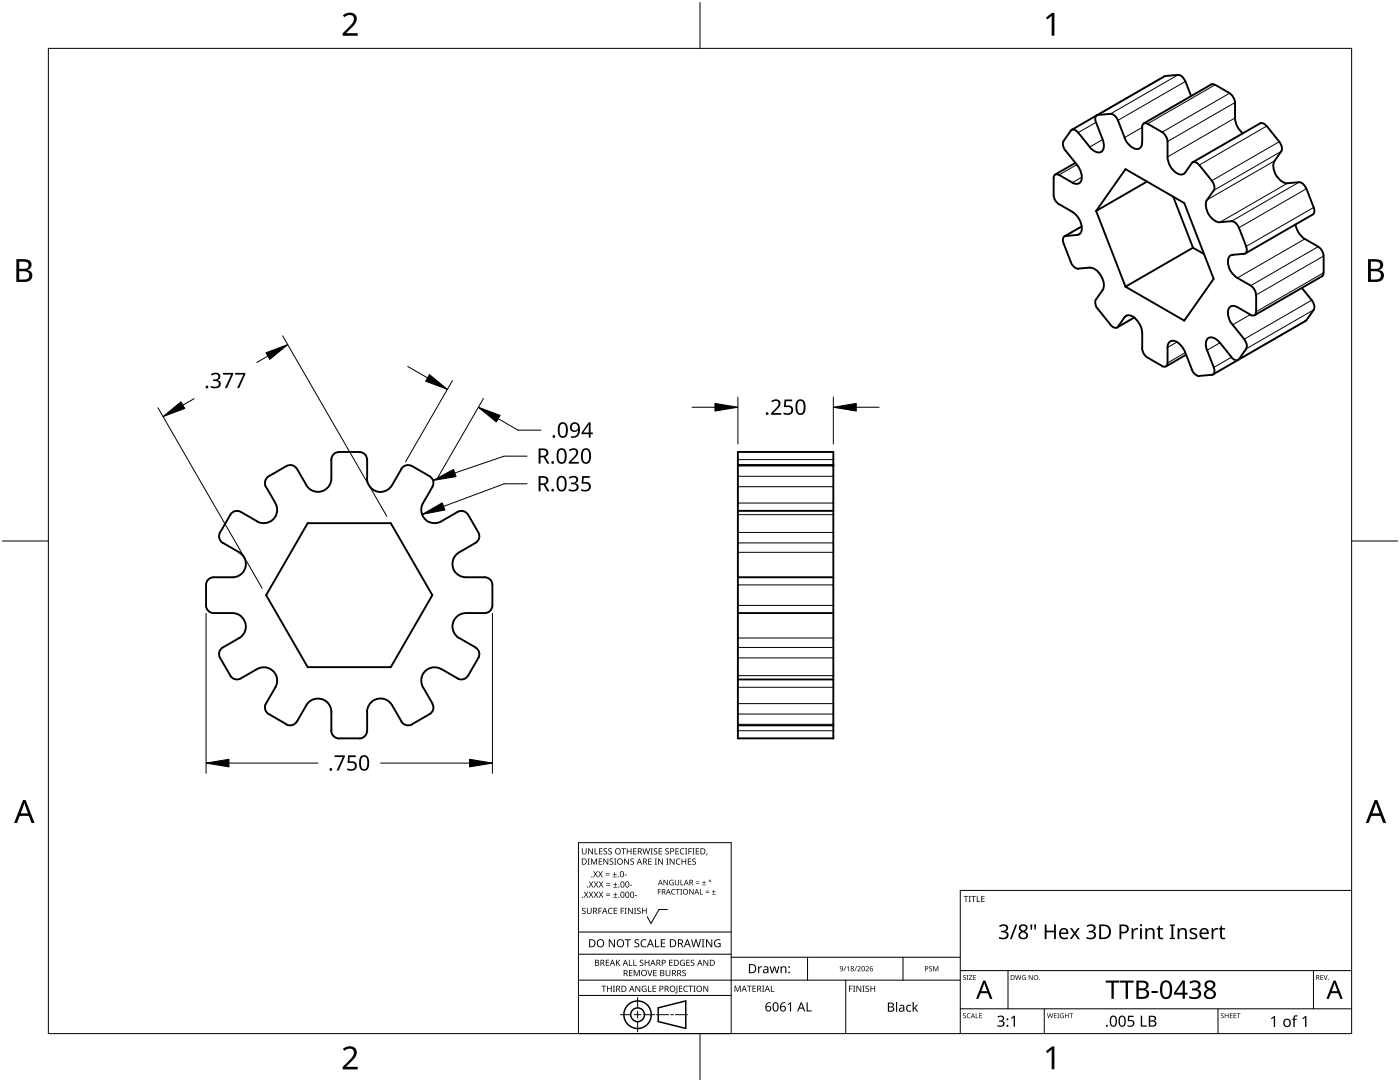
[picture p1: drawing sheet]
<svg xmlns="http://www.w3.org/2000/svg" width="279mm" height="216mm" viewBox="0 0 279 216" stroke-linecap="round" stroke-linejoin="round" font-family="sans-serif">
<g fill="none" stroke="#000" stroke-width=".38">
<path d="M232.6 15.2l-18.7 10.7M235.1 14.9a1.78 1.78 0 0 1 1.5 1.4M235.1 14.9l-2.5 .3M236.6 16.2l1.1 3M242.5 16.9l-.8-.1-13.4 7.8M242.5 16.9l2.9 1.7M245.4 18.6a2.49 2.49 0 0 1 1.1 1.9M210.3 35.6a.64 .64 0 0 1 .3-.8 .64 .64 0 0 1 .7 .1l2.7 1.5M210.3 38.9a2.3 2.3 0 0 0 1 1.9l2.7 1.5M210.3 35.5v3.4M213.7 26.1l.1-.1a.93 .93 0 0 1 1.4 .5M213.7 26.1l-1.4 2.1-.1 .8 .4 1.1 2.4 2.8a3.5 3.5 0 0 1 .7 3.4 1.17 1.17 0 0 1-1.7 .1"/>
<path d="M214.6 32.5l-4 2.3M215.2 26.5l2.3 2.8a2.04 2.04 0 0 0 2.3 1 1.96 1.96 0 0 0 .2-2.4M218.7 24.4l1.4 3.4M221.6 22.7a1.73 1.73 0 0 1 1.5 1.3M221.6 22.7l-2.5 .2a.58 .58 0 0 0-.5 .7l.1 .8M223.1 24l1.3 3.5M224.4 27.5a3.5 3.5 0 0 0 2.6 2.2 1.11 1.11 0 0 0 .9-1.3M228 25.3v3.1M228.9 36.2l-10.1 5.9M229 24.7a.67 .67 0 0 0-.8-.1 .67 .67 0 0 0-.3 .8M229 24.7l2.9 1.7M231.9 26.4a2.53 2.53 0 0 1 1.1 1.8v3.1a3.7 3.7 0 0 0 2.8 3.5l.7-.3"/>
<path d="M234.1 39.2l4 10.2M239.3 32.9a.89 .89 0 0 0-1.5-.3l-1.3 1.8M239.3 32.9l2.7 3.3 .3 .9-.1 .9M242.2 38l-1.3 1.9a3.5 3.5 0 0 0 2.6 4.5l2.3-.3M246.5 20.5v3a4.4 4.4 0 0 0 1.5 3.1M251.5 24.6a1.04 1.04 0 0 1 1.3 .6M251.5 24.6l-13.5 7.8M252.8 25.2l2.5 3.1M254.3 32.1a3.5 3.5 0 0 0 2.6 4.5M255.3 28.3l.4 .7a1.38 1.38 0 0 1 0 1.2M255.7 30.2l-1.3 1.9M256.9 36.6l2.3-.2a1.73 1.73 0 0 1 1.5 1.3"/>
<path d="M260.7 37.7l1.5 3.7a1.12 1.12 0 0 1-.2 1.4l-13.5 7.8M212.3 48.6l1.4 3.7M213.7 52.3l.2 .4a1.81 1.81 0 0 0 1.3 .9M214 42.3a3.9 3.9 0 0 1 1.8 3.8 .93 .93 0 0 1-.8 .8l-2.5 .2a.78 .78 0 0 0-.4 1l.2 .5M215.9 45.2l-3.5 2M217.5 53.4a3.4 3.4 0 0 1 2.8 3.2l-.1 .9-.2 .4M217.5 53.4l-2.3 .2M218.7 59.8a1.89 1.89 0 0 0 .4 1.9l2.5 3.1a1.09 1.09 0 0 0 1.4 .5l1.4-2a1.32 1.32 0 0 1 2.1 .2l1.1 1.5 .3 1.4M218.8 42.1l5.8 15.1M218.8 42.1l5.8-8.3 11.7 6.7 5.9 15.1-5.9 8.4-11.7-6.8M220.1 57.9l-1.4 1.9M238.1 49.4l-13.5 7.8"/>
<path d="M238.1 49.4l2.2 1.3M245.7 44.2a1.67 1.67 0 0 1 1.5 1.3M246 50.9h-.1a1.01 1.01 0 0 0-.8 1.3 4.1 4.1 0 0 0 1.8 3.3M246.9 55.5l2.7 1.5M247.3 45.4l1.4 3.8M248.3 50.6l-2.3 .2M248.7 49.2a.9 .9 0 0 1-.4 1.5M249.6 57a2.3 2.3 0 0 1 1.1 1.9M250.7 58.9v3.3M258.5 44.8a4.6 4.6 0 0 0 1.9 2.9M259.8 57.5l2 2.4M260.4 47.7l2.7 1.5"/>
<path d="M261.7 59.9l.6 1.1-.1 .8M263.1 49.2a2.3 2.3 0 0 1 1 1.9M263.8 55.1l-13.4 7.8M264.1 54.4v.3l-.3 .5M264.2 51.1v3.3M226.4 63.4l-3.5 2M227.9 69.5a2.49 2.49 0 0 0 1.1 1.9M228 66.4v3.1M229 71.4l2.9 1.6M233 72.4a.69 .69 0 0 1-.3 .7 .69 .69 0 0 1-.8 0M236.5 70.3a3.4 3.4 0 0 0-2.5-2.3 1.14 1.14 0 0 0-1 1.3v3.1M236.5 70.3l1.4 3.4"/>
<path d="M236.7 70.8l-4 2.3M237.8 73.7l.2 .4a1.92 1.92 0 0 0 1.3 1M245.7 71.3a1.12 1.12 0 0 0 1.5 .5v-.1M245.8 71.3l-2.3-2.9a1.96 1.96 0 0 0-2.3-1 2.07 2.07 0 0 0-.3 2.5l1.3 3.4a1.07 1.07 0 0 1-.2 1.5l-2.7 .2M246.9 61.3a1.15 1.15 0 0 0-1.3-.1 1.15 1.15 0 0 0-.5 1.2 3.5 3.5 0 0 0 .9 2.4l2.3 2.9M246.9 61.3l2.7 1.5M248.3 67.7l.4 .7a1.29 1.29 0 0 1 0 1.2M248.7 69.6l-1.4 2.1M250.7 62.2a.66 .66 0 0 1-.4 .7 .66 .66 0 0 1-.7 0M260.7 63.9l-18.6 10.8M262.2 61.8l-1.5 2.1M53.1 97.1l1.9 3.3"/>
<path d="M57.1 93a1.48 1.48 0 0 1 2.1 .6M57.2 93l-3.6 2a1.59 1.59 0 0 0-.6 2.2M59.3 93.5l1.8 3.3M66.1 91.7v3.8a2.68 2.68 0 0 1-2 2.6 2.68 2.68 0 0 1-3-1.3M71.7 90.2a1.45 1.45 0 0 1 1.5 1.5M71.7 90.2h-4.1a1.48 1.48 0 0 0-1.5 1.5M73.3 91.7v3.8M80.1 93.6a1.55 1.55 0 0 1 2.1-.6l3.6 2M80.1 93.5l-1.9 3.3a2.67 2.67 0 0 1-3 1.3 2.67 2.67 0 0 1-2-2.6M85.7 95a1.49 1.49 0 0 1 .6 2.2M86.3 97.1l-1.9 3.3M166.3 92.8h-19"/>
<path d="M42.6 115.2a1.54 1.54 0 0 0-1.5 1.5v4.1M43.9 106.3a1.57 1.57 0 0 0 .5 2M44.5 108.3l3.2 1.9M47.7 110.2a2.64 2.64 0 0 1 1.3 3 2.64 2.64 0 0 1-2.6 2h-3.8M51.3 104l-3.3-1.8a1.5 1.5 0 0 0-2 .5l-2.1 3.5M54.9 100.4a2.66 2.66 0 0 1-.4 3.2 2.66 2.66 0 0 1-3.2 .5M61.4 104.4h16.6l8.3 14.4-8.3 14.3h-16.6l-8.3-14.3zM84.4 100.4a2.67 2.67 0 0 0 .4 3.2 2.67 2.67 0 0 0 3.3 .5M91.3 102.2a1.49 1.49 0 0 1 2.1 .5l2.1 3.5M91.3 102.1l-3.2 1.9M91.6 110.2a2.66 2.66 0 0 0-1.2 3 2.66 2.66 0 0 0 2.6 2M93 115.2h3.7a1.5 1.5 0 0 1 1.6 1.5"/>
<path d="M94.9 108.3l-3.3 1.9M95.5 106.3a1.49 1.49 0 0 1-.6 2M98.3 116.7v4.1M147.3 115.2h19M166.3 101.9h-19M41.1 120.8a1.57 1.57 0 0 0 1.5 1.5M42.6 122.3h3.8a2.68 2.68 0 0 1 2.5 2 2.68 2.68 0 0 1-1.2 3M44.4 129.2a1.52 1.52 0 0 0-.5 2.1l2.1 3.5a1.53 1.53 0 0 0 2 .6l3.3-1.9M47.7 127.3l-3.2 1.9M51.3 133.5a2.66 2.66 0 0 1 3.2 .4 2.66 2.66 0 0 1 .4 3.3M55 137.1l-1.9 3.3M91.3 135.4l-3.2-1.9a2.66 2.66 0 0 0-3.3 .4 2.66 2.66 0 0 0-.4 3.3l1.9 3.2"/>
<path d="M91.6 127.3l3.3 1.9M93 122.3a2.69 2.69 0 0 0-2.6 2 2.69 2.69 0 0 0 1.2 3M94.9 129.2a1.48 1.48 0 0 1 .6 2.1l-2.1 3.5a1.55 1.55 0 0 1-2.1 .6M98.3 120.8a1.51 1.51 0 0 1-1.6 1.5h-3.7M147.3 122.3h19M147.3 135.6h19M53 140.4a1.56 1.56 0 0 0 .6 2.1l3.6 2M59.2 144a1.53 1.53 0 0 1-2.1 .6M61.1 140.7a2.69 2.69 0 0 1 3-1.2 2.69 2.69 0 0 1 2 2.6M61.1 140.7l-1.8 3.3M66.1 145.8a1.56 1.56 0 0 0 1.5 1.6M66.1 142v3.8"/>
<path d="M67.7 147.3h4M73.2 142.1a2.68 2.68 0 0 1 2-2.6 2.68 2.68 0 0 1 3 1.2l1.9 3.3M73.2 145.8a1.51 1.51 0 0 1-1.5 1.6M73.3 142v3.8M80.1 144a1.63 1.63 0 0 0 2.1 .6M85.8 142.5l-3.6 2M86.3 140.4a1.45 1.45 0 0 1-.6 2.1M147.3 144.7v2.6h19v-2.6M147.3 144.7v-54.5h19v54.5M166.3 144.7h-19"/>
</g>
<g fill="none" stroke="#000" stroke-width=".2">
<path d="M232.6 15.2l-13.5 7.7M235.1 14.9l-13.5 7.8M236.6 16.2l-13.5 7.8M242.5 16.9l-13.5 7.8M245.4 18.6l-13.5 7.8M214.9 32.9l-3.5 2M215.9 35.4l-1.9 1M218.7 24.4l-3.5 2.1M220.1 27.8l-2.6 1.5M228 25.4l-3.6 2.1M246.5 23.5l-13.5 7.8M246.5 20.5l-13.5 7.7"/>
<path d="M252.8 25.2l-13.5 7.7M254.4 32.1l-13.5 7.8M255.3 28.3l-13.5 7.8M255.7 30.2l-13.5 7.8M256.9 36.6l-13.4 7.7M259.3 36.4l-13.5 7.7M260.7 37.7l-13.4 7.7M215.7 46.5l-.7 .4M215.9 45.2l-3.2 1.9M260.4 47.7l-13.5 7.8M261.8 59.9l-13.5 7.8M262.2 41.4l-13.5 7.8"/>
<path d="M263.1 49.2l-13.5 7.8M264.2 54.4l-13.5 7.8M264.2 51.1l-13.5 7.8M225.1 62.9l-.7 .4M226.3 63.3l-3.2 1.9M234.9 68.2l-1.9 1.1M236.6 70.4l-3.6 2M243.5 68.4l-2.6 1.5M245.8 71.3l-3.6 2M249.5 62.8l-3.5 2M260.7 63.9l-13.4 7.8M262.2 61.8l-13.5 7.8"/>
<path d="M147.3 93h19M166.3 91.7h-19M166.3 95h-19M166.3 97.1h-19M147.3 106.2h19M147.3 102.7h19M147.3 116.7h19M147.3 110.2h19M147.3 100.4h19M166.3 108.3h-19M147.3 131.3h19M147.3 137.1h19"/>
<path d="M147.3 120.8h19M147.3 134.8h19M147.3 127.3h19M166.3 129.2h-19M147.3 140.4h19M147.3 144.5h19M166.3 145.8h-19M166.3 142.5h-19"/>
</g>
<path d="M9.7 9.7h260v196.5h-260z" fill="none" stroke="#000" stroke-width=".2"/>
<path d="M139.7 .5v9.2M.5 108h9.2M269.7 108h9.2M139.7 206.2v9.2" fill="none" stroke="#000" stroke-width=".2"/>
<g fill="#000">
<path d="M68.4 3.1a1.64 1.64 0 0 1 2.8 .4 2.52 2.52 0 0 1-1.2 2.2l-.9 .9h2.3v.5h-3v-.4l1.2-1.2a1.95 1.95 0 0 0 .9-2.2 1.23 1.23 0 0 0-1.8 .1zM208.7 3.5l1.3-.9h.4v4.5h-.5v-4l-.9 .8zM68.4 209.3a1.64 1.64 0 0 1 2.8 .4 2.52 2.52 0 0 1-1.2 2.2l-.9 1h2.3v.5h-3v-.5l1.2-1.2a1.95 1.95 0 0 0 .9-2.1 1.23 1.23 0 0 0-1.8 .1zM208.7 209.8l1.3-1h.4v4.6h-.5v-4l-.9 .7z"/>
<path d="M3.3 51.7h1.3a1.28 1.28 0 0 1 1.7 1.3 1.04 1.04 0 0 1-.9 .9 1.23 1.23 0 0 1 1 1.5 1.23 1.23 0 0 1-1.5 .9h-1.6zM3.8 54.1v1.7h1a.86 .86 0 0 0 1-.9 .86 .86 0 0 0-1.1-.8zM3.8 52.2v1.4h.9a.78 .78 0 0 0 1-.7 .78 .78 0 0 0-1.1-.7z"/>
<path d="M273 51.7h1.3a1.28 1.28 0 0 1 1.7 1.3 1.04 1.04 0 0 1-.8 .9 1.23 1.23 0 0 1 1 1.5 1.23 1.23 0 0 1-1.6 .9h-1.6zM273.6 54.1v1.7h.9a.86 .86 0 0 0 1.1-.9 .86 .86 0 0 0-1.1-.8zM273.6 52.2v1.4h.8a.78 .78 0 0 0 1-.7 .78 .78 0 0 0-1.1-.7z"/>
<path d="M4.6 159.6h.5l1.8 4.6h-.6l-.6-1.4h-1.8l-.5 1.4h-.6zM4.8 160.2l-.7 2.1h1.5z"/>
<path d="M274.3 159.6h.6l1.7 4.6h-.6l-.5-1.4h-1.8l-.6 1.4h-.5zM274.6 160.2l-.7 2.1h1.4z"/>
</g>
<g fill="none" stroke="#000" stroke-width=".2">
<path d="M115.4 168.1h30.5v38.1h-30.5zM269.7 177.7h-78.1v28.5M115.4 198.6h30.5M115.4 195.6h76.2M115.4 190.4h30.5M115.4 186h30.5M127.3 199v2.1M133.2 181.5h-1.7l-1.6 2.8-.7-1.4M145.9 191h45.7M161.2 191v4.6M168.8 195.6v10.6M180.2 191v4.6"/>
<path d="M191.6 193.7h78.1M201.2 193.7v7.6M262.1 193.7v7.6M123.8 202.5h2.1M126.6 202.5h1.3M127.3 201.8v1.4M127.3 203.8v2.1M128.6 202.5h2.1M131 202.5h2.4M133.8 202.5h.6M134.8 202.5h2.4M191.6 201.3h78.1"/>
<path d="M208.4 201.3v4.9M243.1 201.3v4.9"/>
</g>
<g fill="#000">
<path d="M116.1 169.3h.2v.8a.32 .32 0 0 0 .3 .3 .32 .32 0 0 0 .3-.3v-.8h.2v.8a.47 .47 0 0 1-.5 .4 .47 .47 0 0 1-.5-.5zM116.5 177.9h.2l.3 .5 .3-.5h.1l-.4 .6 .4 .6h-.1l-.3-.5-.4 .5h-.1l.4-.6zM117.3 171.3h.4l-.1 .1v1l.1 .1h-.4l.1-.1v-1zM117.4 169.3h.2l.6 1v-1h.1v1.2h-.1l-.7-1v1h-.1zM117.5 177.9h.2l.3 .5 .3-.5h.1l-.4 .6 .4 .6h-.1l-.4-.5-.3 .5h-.1l.4-.6zM117.5 175.9h.2l.3 .5 .3-.5h.1l-.4 .6 .5 .6h-.2l-.3-.5-.4 .5h-.1l.4-.6zM117.9 171.3h.3l.3 1 .4-1h.3v1.2h-.2v-1l-.4 1h-.1l-.4-1v1h-.2zM118.7 169.3h.1v1h.6v.2h-.7zM118.4 173.8h.1l.3 .5 .3-.5h.2l-.4 .6 .4 .7h-.1l-.4-.6-.3 .6h-.1l.4-.7zM118.5 177.9h.2l.2 .5 .3-.5h.2l-.4 .6 .4 .6h-.1l-.4-.5-.3 .5h-.1l.4-.6zM118.5 175.9h.2l.3 .5 .3-.5h.1l-.4 .6 .4 .6h-.1l-.3-.5-.4 .5h-.1l.4-.6zM119.5 171.3h.7v.1h-.6v.4h.5v.2h-.5v.4h.6v.1h-.7z"/>
<path d="M119.6 169.3h.6v.1h-.5v.4h.5v.1h-.5v.4h.5v.2h-.6zM119.4 173.8h.1l.3 .5 .3-.5h.2l-.4 .6 .4 .7h-.1l-.4-.6-.3 .6h-.2l.5-.7zM119.5 177.9h.1l.3 .5 .3-.5h.2l-.4 .6 .4 .6h-.1l-.4-.5-.3 .5h-.1l.4-.6zM119.5 175.9h.2l.3 .5 .3-.5h.1l-.4 .6 .4 .6h-.1l-.4-.5-.3 .5h-.1l.4-.6zM120.9 174.6h.8v.1h-.8zM120.9 174.2h.8v.1h-.8zM121 178.7h.8v.1h-.8zM121 178.3h.8v.1h-.8zM121 176.6h.8v.1h-.8zM121 176.3h.8v.1h-.8zM120.5 169.4l.4-.1h.3l-.1 .1a.25 .25 0 0 0-.4-.1 .25 .25 0 0 0 0 .4l.4 .3 .1 .2-.3 .3-.5-.1v-.1h.2a.27 .27 0 0 0 .4-.1 .27 .27 0 0 0-.3-.3l-.2-.2zM120.4 171.3h.2l.7 1-.1-1h.2v1.2h-.2l-.6-1v1h-.2z"/>
<path d="M121.4 169.4l.5-.1h.2v.1a.25 .25 0 0 0-.4-.1 .25 .25 0 0 0 0 .4l.4 .3v.2l-.2 .3-.5-.1v-.1h.1a.27 .27 0 0 0 .5-.1 .27 .27 0 0 0-.4-.3l-.2-.2zM122.3 174.9h.8v.2h-.8zM122.4 179h.8v.1h-.8zM122.4 177h.8v.1h-.8zM121.7 171.4l.4-.1 .3 .1-.1 .1a.25 .25 0 0 0-.4-.1 .25 .25 0 0 0 0 .4 .42 .42 0 0 1 .5 .5 .42 .42 0 0 1-.7 .2l-.1-.2 .2 .1a.27 .27 0 0 0 .5-.2 .27 .27 0 0 0-.4-.3l-.2-.2zM122.6 174h.1v.4h.4v.1h-.4v.4h-.1v-.4h-.3v-.1h.3zM122.7 178.1h.1v.4h.4v.1h-.4v.3h-.1v-.3h-.3v-.1h.3zM122.7 176.1h.2v.3h.3v.2h-.3v.3h-.2v-.3h-.3v-.2h.3zM122.6 171.3h.4l-.1 .1v1l.1 .1h-.4l.1-.1v-1zM124 169.3h.9v.1h-.4v1.1h-.1v-1.1h-.4zM124.7 174.5h.4v.2h-.4zM124.6 171.3h.1l.7 1v-1h.1v1.2h-.2l-.6-1v1h-.1z"/>
<path d="M125.7 176.6h.5v.1h-.5zM125.1 169.3h.1v.5h.7v-.5h.1v1.2h-.1v-.6h-.7v.6h-.1zM125.8 171.4l.5-.1 .2 .1v.1a.25 .25 0 0 0-.4-.1 .25 .25 0 0 0 0 .4 .42 .42 0 0 1 .4 .5 .42 .42 0 0 1-.7 .2v-.2l.1 .1a.27 .27 0 0 0 .5-.2 .27 .27 0 0 0-.4-.3l-.2-.2zM126.7 178.6h.4v.2h-.4zM126.4 169.3h.6v.1h-.5v.4h.5v.1h-.5v.4h.5v.2h-.6zM128.2 169.3h.2l.2 1 .3-1h.2l.2 1 .3-1h.1l-.3 1.2h-.1l-.3-1.1-.3 1.1h-.2zM129.4 171.3h.7v.1h-.6v.4h.5v.2h-.5v.4h.6v.1h-.7zM129.8 169.3h.5l-.2 .1v1l.2 .1h-.5l.2-.1v-1zM130.7 171.3h.4l-.1 .1v1l.1 .1h-.4l.1-.1v-1zM130.5 169.4l.4-.1h.3l-.1 .1a.25 .25 0 0 0-.4-.1 .25 .25 0 0 0 0 .4l.4 .3 .1 .2-.2 .3-.6-.1v-.1h.2a.27 .27 0 0 0 .4-.1 .27 .27 0 0 0-.3-.3l-.2-.2zM131.3 177.4h.6v.1h-.5v.4h.5v.1h-.5v.5h-.1zM131.4 169.3h.7v.1h-.5v.4h.5v.1h-.5v.4h.5v.2h-.7z"/>
<path d="M131.3 171.3h.2l.7 1v-1h.1v1.2h-.2l-.6-1v1h-.2zM132.4 175.6h.2l.6 .9v-.9h.1v1h-.2l-.6-.9v.9h-.1zM133 171.3h.4l-.1 .1v1l.1 .1h-.4l.1-.1v-1zM132.8 169.4l.4-.1h.3l-.1 .1a.25 .25 0 0 0-.3-.1 .25 .25 0 0 0 0 .4l.4 .3v.2l-.2 .3-.5-.1v-.1h.1a.27 .27 0 0 0 .5-.1 .27 .27 0 0 0-.4-.3l-.2-.2zM133.7 175.7l.5-.2 .2 .1v.1a.45 .45 0 0 0-.7 .4 .45 .45 0 0 0 .6 .4v-.3h-.2v-.1h.3v.5a.6 .6 0 0 1-.8-.1 .6 .6 0 0 1 .1-.8zM134.1 177.5l.4-.1h.3l-.1 .2a.44 .44 0 0 0-.6 .4 .44 .44 0 0 0 .6 .3 .52 .52 0 0 1-.7 0 .52 .52 0 0 1 .1-.8zM133.6 171.3h.2l.7 1v-1h.1v1.2h-.2l-.6-1v1h-.2zM134.9 177.4h.8v.1h-.4v1h-.1v-1h-.3zM135 171.5l.5-.2 .3 .1-.1 .1a.49 .49 0 0 0-.7 .4 .49 .49 0 0 0 .7 .5 .52 .52 0 0 1-.6 0 .52 .52 0 0 1-.2-.6zM134.8 169.3h.7v.1h-.6v.4h.5v.1h-.5v.4h.6v.2h-.7zM134.7 175.6h.1v.7a.28 .28 0 0 0 .3 .2 .28 .28 0 0 0 .3-.2v-.7h.1v.7a.42 .42 0 0 1-.4 .4 .42 .42 0 0 1-.4-.4zM135.8 175.6h.2v.9h.4v.1h-.6z"/>
<path d="M135.8 177.4h.3l-.1 .1v.9l.1 .1h-.3l.1-.1v-.9zM135.8 169.4l.4-.1h.4l-.1 .1h-.2a.49 .49 0 0 0-.4 .6 .49 .49 0 0 0 .7 .3 .52 .52 0 0 1-.7 .1 .52 .52 0 0 1-.2-.6zM136 171.3h.2v.5h.6v-.5h.1v1.2h-.1v-.5h-.6v.5h-.2zM136.7 169.3h.5l-.2 .1v1l.2 .1h-.5l.2-.1v-1zM137.4 169.3h.7v.1h-.6v.4h.5v.2h-.5v.5h-.1zM137.3 171.3h.7v.1h-.6v.4h.5v.2h-.5v.4h.6v.1h-.7zM137.6 177.4h.1l.6 .9v-.9h.1v1.1h-.1l-.6-.9v.9h-.1zM138.2 169.3h.4l-.1 .1v1l.1 .1h-.4l.1-.1v-1zM138.9 176.2h.7v.1h-.7zM138.9 175.9h.7v.1h-.7zM138.2 171.4l.4-.1 .3 .1-.1 .1a.25 .25 0 0 0-.4-.1 .25 .25 0 0 0 0 .4 .42 .42 0 0 1 .5 .5 .42 .42 0 0 1-.7 .2l-.1-.2 .2 .1a.27 .27 0 0 0 .5-.2 .27 .27 0 0 0-.4-.3l-.2-.2zM138.9 169.3h.6v.1h-.5v.4h.5v.1h-.5v.4h.5v.2h-.6z"/>
<path d="M139.7 177.4h.1v1h.5v.1h-.6zM140.1 176.5h.8v.1h-.8zM140.5 175.7h.1v.3h.3v.2h-.3v.3h-.1v-.3h-.4v-.2h.4zM140.8 178h.7v.2h-.7zM140.8 177.7h.7v.1h-.7zM141 170.3h.2l-.3 .4zM142.1 178.4h.7v.1h-.7zM142.4 177.6h.1v.3h.3v.1h-.3v.3h-.1v-.3h-.3v-.1h.3zM192.3 178.8h.9v.1h-.3v1.1h-.2v-1.1h-.4zM193.3 178.8h.5l-.2 .1v1l.2 .1h-.5l.2-.1v-1zM193.8 178.8h1v.1h-.4v1.1h-.2v-1.1h-.4zM194.9 178.8h.2v1.1h.5v.1h-.7z"/>
<path d="M195.8 178.8h.7v.1h-.5v.4h.5v.1h-.5v.5h.5v.1h-.7zM116.2 181.3l.4-.2 .3 .1-.1 .1a.25 .25 0 0 0-.4-.1 .25 .25 0 0 0 0 .4l.4 .2 .1 .3-.3 .3-.5-.1v-.1h.2a.27 .27 0 0 0 .4-.1 .27 .27 0 0 0-.3-.3l-.2-.2zM117.1 181.1h.2v.8a.32 .32 0 0 0 .3 .3 .32 .32 0 0 0 .3-.3v-.8h.2v.8a.47 .47 0 0 1-.5 .5 .47 .47 0 0 1-.5-.5zM119.4 181.1h.7v.2h-.5v.4h.5v.1h-.5v.6h-.2zM120 196.7h1v.1h-.4v1.1h-.2v-1.1h-.4zM120.9 191.5h.7v.1h-.5v.4h.4v.2h-.4v.4h.5v.1h-.7zM121.5 181.3l.4-.2 .4 .1-.1 .1a.49 .49 0 0 0-.7 .5 .49 .49 0 0 0 .7 .4 .52 .52 0 0 1-.6 .1 .52 .52 0 0 1-.3-.6zM121.1 196.7h.2v.5h.6v-.5h.2v1.2h-.2v-.6h-.6v.6h-.2zM121.5 187.4h.2l.9 1.3v-1.3h.1v1.6h-.2l-.8-1.3v1.3h-.2zM122.3 196.7h.4l-.1 .1v1l.1 .1h-.4l.2-.1v-1zM122.5 181.1h.7v.2h-.6v.4h.5v.1h-.5v.4h.6v.2h-.7zM122.9 191.5h.2v.6l.5-.6h.2l-.5 .5 .5 .7h-.2l-.4-.6-.1 .6h-.2z"/>
<path d="M123.9 181.1h.6v.2h-.5v.4h.5v.1h-.5v.6h-.1zM124.7 181.1h.4l-.2 .2v.9l.2 .2h-.4l.1-.2v-.9zM124.7 187.4h1.2v.2h-.5v1.4h-.2v-1.4h-.5zM125.5 191.5h.2v1.1h.5v.1h-.7zM125.5 193.6h.7v.1h-.5v.4h.5v.1h-.5v.4h.5v.2h-.7zM125.3 181.1h.2l.7 1.1-.1-1.1h.2v1.3h-.2l-.6-1v1h-.2zM126.4 191.5h.2v1.1h.5v.1h-.7zM126.5 181.1h.5l-.2 .2v.9l.2 .2h-.5l.2-.2v-.9zM126.5 193.6h.2l.4 1 .4-1h.2v1.2h-.2v-1.1l-.4 1.1h-.1l-.4-1.1v1.1h-.1zM126.7 187.6l.3-.2 .6 .1-.2 .1a.33 .33 0 0 0-.6 .2 .33 .33 0 0 0 .4 .4 .47 .47 0 0 1 .4 .6 .47 .47 0 0 1-.7 .2h-.3v-.2h.2a.35 .35 0 0 0 .6-.2 .35 .35 0 0 0-.5-.4l-.3-.2zM126.8 196.7h.2l.6 1v-1h.2v1.2h-.2l-.7-1 .1 1h-.2zM127.2 181.3l.4-.2 .3 .1-.1 .1a.25 .25 0 0 0-.4-.1 .25 .25 0 0 0 0 .4l.4 .2 .1 .3-.3 .3-.5-.1v-.1h.2a.27 .27 0 0 0 .4-.1 .27 .27 0 0 0-.3-.3l-.2-.2z"/>
<path d="M127.7 191.6l.5-.1 .2 .1v.1a.25 .25 0 0 0-.4-.1 .25 .25 0 0 0 0 .4l.4 .2v.3l-.2 .2h-.5v-.2l.1 .1a.27 .27 0 0 0 .5-.2 .27 .27 0 0 0-.4-.3l-.2-.2zM128 187.6l.6-.2 .4 .1v.2a.64 .64 0 0 0-1 .5 .64 .64 0 0 0 1 .6v.2a.83 .83 0 0 1-1.1-.3 .83 .83 0 0 1 .1-1.1zM128.2 196.8l.6-.1 .2 .1v.1a.5 .5 0 0 0-.8 .4 .5 .5 0 0 0 .7 .5v-.4h-.3v-.1h.4v.6a.66 .66 0 0 1-.8-.2 .66 .66 0 0 1 0-.9zM128.1 181.1h.2v.6h.6v-.6h.2v1.3h-.2v-.6h-.6v.6h-.2zM129.2 193.6h.1l.4 1 .3-1h.2l-.4 1.2h-.2zM129.3 196.7h.2v1.1h.5v.1h-.7zM128.7 191.5h.1v.5h.6v-.5h.2v1.2h-.2v-.5h-.6v.5h-.1zM130.7 187.4h.2v1.4h.7v.2h-.9zM130.2 196.7h.7v.1h-.5v.4h.5v.1h-.5v.5h.5v.1h-.7zM130.4 193.6h.6v.1h-.5v.4h.5v.1h-.5v.4h.5v.2h-.6zM131.9 187.4h.9v.2h-.7v.5h.6v.2h-.6v.5h.7v.2h-.9zM132.8 193.6h.2v.7a.32 .32 0 0 0 .3 .4 .32 .32 0 0 0 .3-.4v-.7h.2v.7a.47 .47 0 0 1-.5 .5 .47 .47 0 0 1-.5-.5z"/>
<path d="M133.5 191.5h.7v.1h-.5v.4h.5v.2h-.5v.4h.5v.1h-.7zM135 196.7h.2v1.3l-.1 .2h-.3l-.1-.1 .3-.2zM135.5 196.7h.7v.1h-.5v.4h.4v.1h-.4v.5h.5v.1h-.7zM135.8 191.7l.5-.2 .4 .1-.1 .1a.5 .5 0 0 0-.8 .4 .5 .5 0 0 0 .7 .5v-.4h-.2v-.1h.4v.6a.66 .66 0 0 1-.9-.1 .66 .66 0 0 1 0-.9zM136.2 193.7l.4-.2 .3 .1-.1 .1a.25 .25 0 0 0-.4-.1 .25 .25 0 0 0 0 .4 .42 .42 0 0 1 .5 .6 .42 .42 0 0 1-.7 .2l-.1-.2h.2a.27 .27 0 0 0 .5-.1 .27 .27 0 0 0-.4-.3l-.2-.2zM136.5 196.8l.5-.1 .3 .1-.1 .1a.49 .49 0 0 0-.7 .4 .49 .49 0 0 0 .8 .4 .52 .52 0 0 1-.7 .1 .52 .52 0 0 1-.2-.6zM137 191.5h.7v.1h-.6v.4h.5v.2h-.5v.4h.6v.1h-.7zM137.4 196.7h.9v.1h-.4v1.1h-.1v-1.1h-.4zM137.9 191.6l.4-.1 .3 .1-.1 .1a.25 .25 0 0 0-.4-.1 .25 .25 0 0 0 0 .4l.4 .2 .1 .3-.2 .2h-.6v-.2l.2 .1a.27 .27 0 0 0 .5-.2 .27 .27 0 0 0-.4-.3l-.2-.2zM138.4 196.7h.4l-.1 .1v1l.1 .1h-.4l.1-.1v-1zM137.9 187.4h.2l.3 1.4 .4-1.4h.2l.4 1.4 .3-1.4h.2l-.4 1.6h-.2l-.4-1.3-.4 1.3h-.2zM140 187.4h.6l-.2 .2v1.3l.2 .1h-.6l.2-.1v-1.3z"/>
<path d="M140.4 196.7h.1l.7 1v-1h.1v1.2h-.1l-.7-1v1h-.1zM140.4 191.5h.2l.6 1v-1h.1v1.2h-.1l-.7-1v1h-.1zM140.9 187.4h.2l.9 1.3v-1.3h.2v1.6h-.3l-.8-1.3v1.3h-.2zM142.7 187.6l.7-.2 .4 .1-.1 .2a.65 .65 0 0 0-1 .5 .65 .65 0 0 0 .9 .6v-.4h-.3v-.2h.5v.7a.86 .86 0 0 1-1.1-.1 .86 .86 0 0 1 0-1.2zM146.6 196.7h.2l.4 1 .4-1h.2v1.2h-.1v-1.1l-.4 1.1h-.2l-.4-1.1v1.1h-.1zM149.1 196.7h.9v.1h-.4v1.1h-.1v-1.1h-.4zM150.2 196.7h.7v.1h-.6v.4h.5v.1h-.5v.5h.6v.1h-.7zM151.3 192.8h.2v.3l.3-.3h.3v.2h-.3l-.2 .2-.1 1h-.2zM152.1 196.7h.4l-.1 .1v1l.1 .1h-.4l.1-.1v-1zM153.8 196.7h.2v1.1h.5v.1h-.7zM153.6 192.8h.2l.3 1.2 .3-1.2h.3l.3 1.2 .3-1.2h.2l-.3 1.4h-.3l-.3-1.1-.4 1.1h-.2zM155.8 192.8h.2v.2a.52 .52 0 0 1 .6-.2 .52 .52 0 0 1 .3 .5v.9h-.2v-.9a.37 .37 0 0 0-.4-.3 .37 .37 0 0 0-.3 .5v.7h-.2z"/>
<path d="M168.7 192.8h.2l-.4 1h-.1zM169 193l.4-.2v1h-.1v-.9l-.2 .2zM169.5 196.7h.6v.1h-.5v.5h.5v.1h-.5v.5h-.1zM170.2 196.7h.5l-.2 .1v1l.2 .1h-.5l.2-.1v-1zM170.9 192.8h.1l-.4 1h-.1zM171.1 192.9a.37 .37 0 0 1 .6 0 .37 .37 0 0 1-.2 .6l-.2 .2h.5v.1h-.7l.3-.4a.27 .27 0 0 0 .2-.3 .27 .27 0 0 0-.3-.2zM170.9 196.7h.2l.6 1v-1h.2v1.2h-.2l-.6-1v1h-.2zM172.1 196.7h.5l-.2 .1v1l.2 .1h-.5l.2-.1v-1zM172.8 192.9a.37 .37 0 0 1 .5 0 .37 .37 0 0 1-.2 .6l-.2 .2h.5v.1h-.7l.3-.4a.27 .27 0 0 0 .3-.3 .27 .27 0 0 0-.4-.2zM172.8 196.8l.4-.1h.2v.2a.25 .25 0 0 0-.4-.1 .25 .25 0 0 0 0 .4l.4 .2 .1 .3-.3 .2h-.5v-.2l.2 .1a.27 .27 0 0 0 .4-.2 .27 .27 0 0 0-.3-.3l-.3-.2zM173.7 196.7h.2v.5h.6v-.5h.2v1.2h-.2v-.6h-.6v.6h-.2zM185.5 192.9l.3-.1h.2v.1a.24 .24 0 0 0-.3-.1 .24 .24 0 0 0-.1 .4 .24 .24 0 0 0 .3 .1l.1 .2-.1 .2-.4 .1v-.1a.26 .26 0 0 0 .3 0 .26 .26 0 0 0 .1-.3 .26 .26 0 0 0-.3-.1z"/>
<path d="M186.3 192.8h.1l.4 .8 .3-.8h.2v1h-.2l.1-.9-.5 .9-.3-.9v.9h-.1zM192.2 194.7l.4-.1h.2l-.1 .1a.24 .24 0 0 0-.3 0 .24 .24 0 0 0-.1 .3 .24 .24 0 0 0 .4 .1l.1 .1-.1 .3h-.4l-.1-.1a.24 .24 0 0 0 .3 .1 .24 .24 0 0 0 .1-.3l-.4-.3zM192.9 194.6h.4l-.1 .1v.7l.1 .1h-.4l.1-.1v-.7zM193.4 194.6h.6l-.5 .8h.6v.1h-.7l.5-.8h-.5zM194.2 194.6h.6v.1h-.4v.3h.4v.1h-.4v.3h.4v.1h-.6zM199.4 184.7a1.04 1.04 0 0 1 1-.3 1.04 1.04 0 0 1 .8 .8 .71 .71 0 0 1-.6 .7 .81 .81 0 0 1 .7 1 .81 .81 0 0 1-1.1 .5l-.8-.1v-.4a1.04 1.04 0 0 0 1.5-.2 .72 .72 0 0 0-1.1-.7v-.3a.65 .65 0 0 0 .8 0 .65 .65 0 0 0 .1-.8l-.4-.2-.7 .3zM202.6 184.5h.4l-1.1 2.9h-.3zM202.6 194.6h.1l.2 .8 .2-.8h.2l.2 .8 .2-.8h.1l-.2 .9h-.2l-.2-.8-.2 .8h-.2zM204.1 194.7l.3-.1h.3l-.1 .1a.4 .4 0 0 0-.6 .4 .4 .4 0 0 0 .6 .3v-.3l-.2-.1h.3v.5a.53 .53 0 0 1-.7-.1 .53 .53 0 0 1 .1-.7zM205.6 184.5h.4l-.1 1h-.2zM205.3 194.6h.2l.5 .8v-.8h.1v.9h-.2l-.5-.8v.8h-.1zM206.4 184.5h.4l-.1 1h-.2z"/>
<path d="M208.5 184.5h.4v1.2h1.5v-1.2h.3v2.9h-.3v-1.4h-1.5v1.4h-.4zM213.5 185.2h.4l.6 .8 .6-.8h.4l-.8 1.1 .8 1.1h-.4l-.6-.9-.6 .9h-.4l.8-1.1zM216.8 184.7a1.04 1.04 0 0 1 1.1-.3 1.04 1.04 0 0 1 .8 .8 .71 .71 0 0 1-.6 .7 .81 .81 0 0 1 .6 1 .81 .81 0 0 1-1.1 .5l-.8-.1v-.4a1.04 1.04 0 0 0 1.6-.2 .72 .72 0 0 0-1.1-.7v-.3a.65 .65 0 0 0 .7 0 .65 .65 0 0 0 .2-.8l-.4-.2-.8 .3zM220.7 195.7h2.7v.4h-1.1v3.2h-.5v-3.2h-1.1zM223.5 195.7h2.7v.4h-1.1v3.2h-.5v-3.2h-1.1zM225.8 185.2h.3l.1 .4 .4-.4h.5v.3h-.5l-.3 .3-.1 1.6h-.4zM229.8 197.7h1.3v.4h-1.3zM228.6 185.2h.3v.3a.83 .83 0 0 1 .9-.3 .83 .83 0 0 1 .6 .8v1.4h-.3v-1.4a.59 .59 0 0 0-.8-.5 .59 .59 0 0 0-.4 .8v1.1h-.3zM231.3 184.7h.2v.5h.6v.3h-.6v1.2l.2 .4h.4v.3a.67 .67 0 0 1-1-.6v-1.3h-.3v-.2l.3-.1zM233.4 184.5h1.1v.2l-.3 .1v2.3l.3 .1v.2h-1.1v-.2l.4-.1v-2.3l-.4-.1zM235 185.2h.3l.1 .3a.83 .83 0 0 1 .9-.3 .83 .83 0 0 1 .6 .8v1.4h-.4v-1.4a.59 .59 0 0 0-.7-.5 .59 .59 0 0 0-.4 .8v1.1h-.4zM237.5 185.4a1.29 1.29 0 0 1 1.4-.1l-.1 .3-.5-.1a.35 .35 0 0 0-.5 .1 .35 .35 0 0 0 .3 .5h.2a.66 .66 0 0 1 .7 .8 .66 .66 0 0 1-.9 .5l-.7-.1v-.3l.7 .1 .4-.1v-.4l-.4-.2a.65 .65 0 0 1-.6-1z"/>
<path d="M237.3 196a1.41 1.41 0 0 1 2.3 .3v.2a.89 .89 0 0 1-.7 .9 .97 .97 0 0 1 .8 1.1 .97 .97 0 0 1-1.1 .8l-1.3-.1v-.5a1.29 1.29 0 0 0 1.9-.3 .74 .74 0 0 0-1-.8h-.3v-.4a.85 .85 0 0 0 .9 0 .85 .85 0 0 0 .3-.9 1.07 1.07 0 0 0-1.5 0zM241.8 185.2h.3v.4l.4-.4h.6l-.1 .3h-.5l-.3 .3v1.6h-.4zM243.7 184.7h.2v.5h.6v.3h-.6v1.2l.2 .4h.4v.3a.67 .67 0 0 1-1-.6v-1.3h-.3v-.2l.3-.1zM263.5 194.6h.6v.1h-.5v.3h.4v.1h-.4v.3h.5v.1h-.6zM264.1 194.6h.2l.2 .8 .3-.8h.2l-.4 .9h-.1zM157.2 200.4l.7-.4v1.8h-.2v-1.6l-.4 .3zM161 200h.2v1.6h.8v.2h-1zM178.8 199.9h.2v2h-.2zM181 200.7l.6-.2 .2 .1v.1a.5 .5 0 0 0-.7 .5 .5 .5 0 0 0 .7 .4 .44 .44 0 0 1-.7 .2 .85 .85 0 0 1-.1-1.1zM182.1 199.9h.3l-.1 1.3 .7-.7h.2l-.5 .6 .6 .8h-.3l-.5-.7-.1 .2v.5h-.3zM192.2 202.3l.4-.1h.2l-.1 .1a.24 .24 0 0 0-.3 0 .24 .24 0 0 0-.1 .3 .24 .24 0 0 0 .4 .1l.1 .2-.1 .2-.4 .1-.1-.2a.24 .24 0 0 0 .3 .1 .24 .24 0 0 0 .1-.3l-.4-.2zM193.1 202.3l.6-.1-.3 .1a.4 .4 0 0 0-.3 .5 .4 .4 0 0 0 .5 .2 .46 .46 0 0 1-.6 0 .46 .46 0 0 1 .1-.7z"/>
<path d="M194.7 202.2h.1v.8h.5v.2h-.6zM195.4 202.2h.6v.1h-.4v.3h.4v.1h-.4v.4h.4v.1h-.6zM199.1 202.9a.73 .73 0 0 1 .8-.3 .73 .73 0 0 1 .5 .8l-.4 .3a.62 .62 0 0 1 .5 .8 .62 .62 0 0 1-.9 .4l-.6-.1v-.3l.3 .1a.49 .49 0 0 0 .7 0 .49 .49 0 0 0 0-.7l-.6-.1v-.2a.46 .46 0 0 0 .6 0 .46 .46 0 0 0 0-.7h-.4l-.4 .2zM201.7 203.1l.6-.4h.3v2.2h-.3v-1.9l-.4 .3zM209 202.2h.1l.2 .8 .2-.8h.1l.3 .8 .2-.8h.1l-.3 1h-.1l-.2-.9-.3 .9h-.1zM210.3 202.2h.6v.1h-.4v.3h.3v.1h-.3v.4h.4v.1h-.6zM211 202.2h.4l-.2 .1v.8l.2 .1h-.4l.1-.1v-.8zM211.6 202.3l.7-.1-.1 .1a.4 .4 0 0 0-.6 .4 .4 .4 0 0 0 .6 .3v-.2l-.2-.2h.3v.5a.53 .53 0 0 1-.7-.1 .53 .53 0 0 1 0-.7zM212.5 202.2h.2v.4h.5v-.4h.1v1h-.1v-.5h-.5v.5h-.2zM213.4 202.2h.8v.1h-.3v.9h-.2v-.9h-.3zM225.1 202.7h1.1v.2h-.8l-.1 .7a.75 .75 0 0 1 1.1 .7 .75 .75 0 0 1-1.1 .6l-.3-.1v-.3l.3 .1a.51 .51 0 0 0 .8-.3 .51 .51 0 0 0-.7-.5l-.3-.1zM227.7 202.7h.2v1.9h1v.3h-1.2z"/>
<path d="M243.7 202.3l.3-.1h.2v.1a.24 .24 0 0 0-.3 0 .24 .24 0 0 0-.1 .3 .24 .24 0 0 0 .3 .1l.1 .2-.1 .2-.4 .1-.1-.2a.24 .24 0 0 0 .4 .1 .24 .24 0 0 0 0-.3l-.3-.2zM244.4 202.2h.2v.4h.5v-.4h.1v1h-.1v-.5h-.5v.5h-.2zM245.4 202.2h.6v.1h-.4v.3h.4v.1h-.4v.4h.4v.1h-.6zM246.2 202.2h.5v.1h-.4v.3h.4v.1h-.4v.4h.4v.1h-.5zM246.8 202.2h.8v.1h-.3v.9h-.2v-.9h-.3zM253.7 203.2l.6-.5h.2v2.2h-.3v-1.9l-.4 .4zM258.2 202.7l.3-.1h.5l-.1 .3-.4-.1-.1 .2v.3h.4v.2h-.4v1.4h-.3v-1.4h-.3l.3-.2zM259.9 203.2l.6-.5h.2v2.2h-.2v-1.9l-.5 .4z"/>
<path d="M116.1 171.3h.4a.61 .61 0 0 1 .6 .6 .61 .61 0 0 1-.6 .6h-.4zM116.3 171.4v1h.1a.48 .48 0 0 0 .5-.5 .48 .48 0 0 0-.4-.5z"/>
<path d="M122.7 169.9a.61 .61 0 0 1 1.2 0 .61 .61 0 0 1-1.2 0zM123 169.5a.47 .47 0 0 0-.1 .7 .47 .47 0 0 0 .8 0v-.1a.45 .45 0 0 0-.1-.6 .45 .45 0 0 0-.6 0z"/>
<path d="M123.1 171.9a.61 .61 0 0 1 1.2 0 .61 .61 0 0 1-1.2 0zM123.5 171.5l-.2 .4a.45 .45 0 0 0 .7 .4 .45 .45 0 0 0 0-.8l-.2-.1z"/>
<path d="M123.9 173.9a.51 .51 0 0 1 .6 .1 .51 .51 0 0 1 0 .7 .44 .44 0 0 1-.6 .3 .44 .44 0 0 1-.2-.6zM123.9 174v.1a.48 .48 0 0 0 .3 .8 .53 .53 0 0 0 .2-.5 .53 .53 0 0 0-.4-.4z"/>
<path d="M124 178a.44 .44 0 0 1 .5 0 .44 .44 0 0 1 .1 .5 .46 .46 0 0 1-.4 .7 .46 .46 0 0 1-.4-.7zM124.1 178.1l-.1 .2a.45 .45 0 0 0 .3 .7 .53 .53 0 0 0 .2-.5 .53 .53 0 0 0-.4-.4z"/>
<path d="M124 176a.44 .44 0 0 1 .5 0 .44 .44 0 0 1 .1 .5 .46 .46 0 0 1-.4 .6 .46 .46 0 0 1-.4-.7zM124.1 176.1l-.1 .4a.31 .31 0 0 0 .2 .5 .31 .31 0 0 0 .3-.5l-.1-.4z"/>
<path d="M124.9 178a.5 .5 0 0 1 .7 .1 .5 .5 0 0 1 0 .6 .44 .44 0 0 1-.6 .4 .44 .44 0 0 1-.2-.6zM125 178.1a.48 .48 0 0 0-.1 .6 .48 .48 0 0 0 .4 .3l.1-.8-.2-.2z"/>
<path d="M124.9 176a.44 .44 0 0 1 .6 0 .44 .44 0 0 1 .1 .5 .46 .46 0 0 1-.5 .6 .46 .46 0 0 1-.3-.7zM125 176.1l-.1 .4a.31 .31 0 0 0 .3 .5 .31 .31 0 0 0 .2-.5v-.4z"/>
<path d="M125.9 178a.5 .5 0 0 1 .6 .1 .5 .5 0 0 1 0 .6 .44 .44 0 0 1-.5 .4 .44 .44 0 0 1-.2-.6zM126 178.1l-.1 .1a.48 .48 0 0 0 .4 .8 .53 .53 0 0 0 .2-.5 .53 .53 0 0 0-.5-.4z"/>
<path d="M127.3 169.3h.3a.35 .35 0 0 1 .5 .2 .35 .35 0 0 1-.3 .4l.4 .6h-.2l-.3-.5h-.3v.5h-.1zM127.4 169.4v.4h.2a.23 .23 0 0 0 .3-.2 .23 .23 0 0 0-.3-.2z"/>
<path d="M127.5 171.3h.2l.4 1.2h-.1l-.2-.4h-.4l-.2 .4h-.1zM127.6 171.5l-.2 .5h.4z"/>
<path d="M128.3 171.3h.3a.35 .35 0 0 1 .5 .2 .35 .35 0 0 1-.3 .5l.4 .5h-.2l-.3-.5h-.2v.5h-.2zM128.5 171.4v.5h.1a.23 .23 0 0 0 .3-.2 .23 .23 0 0 0-.3-.3z"/>
<path d="M131.7 175.5h.1l.5 1.1h-.2l-.1-.3h-.4l-.2 .3h-.1zM131.8 175.7l-.2 .5h.4z"/>
<path d="M132.1 177.4h.3a.31 .31 0 0 1 .4 .2 .31 .31 0 0 1-.2 .4l.3 .5h-.2l-.3-.5h-.2v.5h-.1zM132.2 177.5v.4h.2a.21 .21 0 0 0 .2-.2 .21 .21 0 0 0-.2-.2z"/>
<path d="M133.3 177.4h.1l.5 1.1h-.2l-.1-.4h-.4l-.2 .4h-.1zM133.4 177.5l-.2 .5h.4z"/>
<path d="M133.8 169.3h.6l.1 .2-.1 .4-.5 .1v.5h-.1zM133.9 169.4v.5a.29 .29 0 0 0 .5-.3 .29 .29 0 0 0-.5-.2z"/>
<path d="M136.9 175.5h.1l.4 1.1h-.1l-.1-.3h-.5l-.1 .3h-.1zM137 175.7l-.2 .5h.3z"/>
<path d="M136.2 177.9a.55 .55 0 0 1 1.1 0 .55 .55 0 0 1-1.1 0zM136.4 177.9a.45 .45 0 0 0 .9 0 .45 .45 0 0 0-.9 0z"/>
<path d="M137.6 175.6h.3a.31 .31 0 0 1 .4 .2 .31 .31 0 0 1-.2 .4l.3 .4h-.2l-.2-.4h-.3v.4h-.1zM137.7 175.7v.4h.2a.21 .21 0 0 0 .3-.2 .21 .21 0 0 0-.3-.2z"/>
<path d="M139 177.4h.1l.4 1.1h-.1l-.1-.4h-.5l-.1 .4h-.1zM139.1 177.5l-.2 .5h.3z"/>
<path d="M139.8 169.3h.4a.54 .54 0 0 1 .6 .6 .56 .56 0 0 1-.7 .6h-.3zM140 169.4v.9h.1a.48 .48 0 0 0 .5-.4 .48 .48 0 0 0-.4-.5z"/>
<path d="M141.4 175.8a.25 .25 0 0 1 .5 0 .25 .25 0 0 1-.5 0zM141.5 175.8a.15 .15 0 0 0 .3 0 .15 .15 0 0 0-.3 0z"/>
<path d="M118.4 181.1h.3a.35 .35 0 0 1 .4 .3 .35 .35 0 0 1-.2 .4l.3 .6h-.1l-.3-.5h-.3v.5h-.1zM118.5 181.3v.4h.2a.23 .23 0 0 0 .3-.2 .23 .23 0 0 0-.3-.2z"/>
<path d="M118.7 191.5h.4a.31 .31 0 0 1 .4 .2 .31 .31 0 0 1-.2 .4 .33 .33 0 0 1 .3 .4 .33 .33 0 0 1-.4 .2h-.5zM118.9 192.2v.4h.2a.23 .23 0 0 0 .3-.2 .23 .23 0 0 0-.3-.2zM118.9 191.6v.4h.2a.21 .21 0 0 0 .3-.2 .21 .21 0 0 0-.3-.2z"/>
<path d="M117.6 187.4h.5a.71 .71 0 0 1 .7 .8 .73 .73 0 0 1-.8 .8h-.4zM117.8 187.6v1.2h.2a.56 .56 0 0 0 .6-.6 .54 .54 0 0 0-.6-.6z"/>
<path d="M119.8 191.5h.4a.35 .35 0 0 1 .4 .3 .35 .35 0 0 1-.2 .4l.3 .5h-.2l-.3-.5h-.2v.5h-.2zM120 191.6v.5h.2a.23 .23 0 0 0 .3-.2 .23 .23 0 0 0-.3-.3z"/>
<path d="M119.3 187.6a.74 .74 0 0 1 .9-.1 .74 .74 0 0 1 .4 .7 .77 .77 0 0 1-1.1 .8 .77 .77 0 0 1-.3-1.3zM119.5 187.7l-.2 .5a.56 .56 0 0 0 .7 .6 .56 .56 0 0 0 .3-.9 .51 .51 0 0 0-.8-.2z"/>
<path d="M120.6 181.1h.2l.4 1.3h-.1l-.2-.4h-.4l-.2 .4h-.1zM120.7 181.3l-.2 .6h.4z"/>
<path d="M122.2 191.5h.1l.5 1.2h-.2l-.1-.3h-.5l-.2 .3h-.1zM122.2 191.7l-.2 .5h.4z"/>
<path d="M123 196.7h.3a.35 .35 0 0 1 .4 .2 .35 .35 0 0 1-.2 .5l.3 .5h-.1l-.3-.5h-.3v.5h-.1zM123.1 196.8v.5h.2a.23 .23 0 0 0 .3-.3 .23 .23 0 0 0-.3-.2z"/>
<path d="M123.3 187.6a.74 .74 0 0 1 .8-.1 .74 .74 0 0 1 .5 .7 .77 .77 0 0 1-1.1 .8 .77 .77 0 0 1-.3-1.3zM123.5 187.7l-.2 .5a.56 .56 0 0 0 .7 .6 .56 .56 0 0 0 .3-.9 .51 .51 0 0 0-.8-.2z"/>
<path d="M124.5 193.6h.3a.35 .35 0 0 1 .4 .2 .35 .35 0 0 1-.2 .4l.3 .6h-.1l-.3-.5h-.3v.5h-.1zM124.6 193.7v.4h.2a.23 .23 0 0 0 .3-.2 .23 .23 0 0 0-.3-.2z"/>
<path d="M124 196.7h.4a.54 .54 0 0 1 .6 .6 .56 .56 0 0 1-.6 .6h-.4zM124.2 196.8v1h.2a.48 .48 0 0 0 .5-.5 .48 .48 0 0 0-.5-.5z"/>
<path d="M124.7 191.5h.2l.4 1.2h-.1l-.2-.3h-.4l-.2 .3h-.1zM124.8 191.7l-.2 .5h.4z"/>
<path d="M126 196.7h.2l.4 1.2h-.1l-.2-.4h-.4l-.2 .4h-.1zM126.1 196.8l-.2 .6h.4z"/>
<path d="M127.9 194.2a.61 .61 0 0 1 1.2 0 .61 .61 0 0 1-1.2 0zM128.2 193.8l-.1 .4a.45 .45 0 0 0 .7 .4 .45 .45 0 0 0 0-.8l-.2-.1z"/>
<path d="M129.7 187.4h.2l.6 1.6h-.2l-.2-.5h-.6l-.2 .5h-.2zM129.8 187.6l-.2 .7h.5z"/>
<path d="M130.2 191.5h.2l.5 1.2h-.2l-.2-.3h-.4l-.2 .3h-.1zM130.3 191.7l-.2 .5h.4z"/>
<path d="M131 191.5h.4a.35 .35 0 0 1 .4 .3 .35 .35 0 0 1-.2 .4l.3 .5h-.2l-.3-.5h-.2v.5h-.2zM131.2 191.6v.5h.2a.23 .23 0 0 0 .2-.2 .23 .23 0 0 0-.3-.3z"/>
<path d="M131.8 193.6h.3a.31 .31 0 0 1 .4 .1 .31 .31 0 0 1-.2 .4 .33 .33 0 0 1 .3 .4 .33 .33 0 0 1-.4 .3h-.4zM131.9 194.2v.4h.3a.23 .23 0 0 0 .2-.2 .23 .23 0 0 0-.3-.2zM131.9 193.7v.4h.2a.21 .21 0 0 0 .3-.2 .21 .21 0 0 0-.3-.2z"/>
<path d="M131.6 196.7h.5l.3 .3-.1 .3-.5 .1v.5h-.2zM131.8 196.8v.5a.29 .29 0 0 0 .4-.2 .29 .29 0 0 0-.4-.3z"/>
<path d="M132.6 196.7h.4a.35 .35 0 0 1 .4 .2 .35 .35 0 0 1-.2 .5l.3 .5h-.2l-.3-.5h-.2v.5h-.2zM132.8 196.8v.5h.2a.23 .23 0 0 0 .3-.3 .23 .23 0 0 0-.3-.2z"/>
<path d="M132.1 191.5h.5l.2 .3-.1 .4-.5 .1v.4h-.1zM132.2 191.6v.5a.29 .29 0 0 0 .5-.2 .29 .29 0 0 0-.5-.3z"/>
<path d="M134.1 193.6h.3a.35 .35 0 0 1 .5 .2 .35 .35 0 0 1-.3 .4l.4 .6h-.2l-.3-.5h-.2v.5h-.2zM134.3 193.7v.4h.1a.23 .23 0 0 0 .3-.2 .23 .23 0 0 0-.3-.2z"/>
<path d="M133.5 197.3a.65 .65 0 0 1 1.3 0 .65 .65 0 0 1-1.3 0zM133.9 196.9a.47 .47 0 0 0-.1 .7 .47 .47 0 0 0 .7 0l.1-.1a.45 .45 0 0 0-.1-.6 .45 .45 0 0 0-.6 0z"/>
<path d="M133.7 187.4h.5a.71 .71 0 0 1 .8 .8 .73 .73 0 0 1-.9 .8h-.4zM133.9 187.6v1.2h.2a.56 .56 0 0 0 .6-.6 .54 .54 0 0 0-.6-.6z"/>
<path d="M135.2 193.6h.3a.35 .35 0 0 1 .4 .2 .35 .35 0 0 1-.2 .4l.3 .6h-.1l-.3-.5h-.3v.5h-.1zM135.3 193.7v.4h.2a.23 .23 0 0 0 .3-.2 .23 .23 0 0 0-.3-.2z"/>
<path d="M134.5 191.5h.4a.54 .54 0 0 1 .6 .6 .56 .56 0 0 1-.7 .6h-.3zM134.6 191.6v1h.2a.48 .48 0 0 0 .5-.5 .48 .48 0 0 0-.5-.5z"/>
<path d="M135.3 187.4h.4a.45 .45 0 0 1 .6 .3 .45 .45 0 0 1-.3 .6l.4 .7h-.2l-.4-.6h-.3v.6h-.2zM135.5 187.6v.6h.2a.3 .3 0 0 0 .4-.3 .3 .3 0 0 0-.4-.3z"/>
<path d="M137.1 187.4h.2l.6 1.6h-.2l-.2-.5h-.6l-.2 .5h-.2zM137.2 187.6l-.3 .7h.5z"/>
<path d="M139.6 191.5h.1l.5 1.2h-.1l-.2-.3h-.5l-.1 .3h-.2zM139.7 191.7l-.2 .5h.4z"/>
<path d="M138.9 197.3a.61 .61 0 0 1 1.2 0 .61 .61 0 0 1-1.2 0zM139.3 196.9a.47 .47 0 0 0-.1 .7 .47 .47 0 0 0 .7 0v-.1a.45 .45 0 0 0-.1-.6 .45 .45 0 0 0-.5 0z"/>
<path d="M141.7 191.5h.3a.54 .54 0 0 1 .6 .6 .56 .56 0 0 1-.6 .6h-.3zM141.8 191.6v1h.2a.48 .48 0 0 0 .5-.5 .48 .48 0 0 0-.5-.5z"/>
<path d="M148.5 196.7h.1l.5 1.2h-.2l-.1-.4h-.5l-.2 .4h-.1zM148.5 196.8l-.2 .6h.4z"/>
<path d="M149.5 192.4h.5a.82 .82 0 0 1 .9 .9 .85 .85 0 0 1-.9 .9h-.5zM149.7 192.6v1.4h.2a.71 .71 0 0 0 .8-.7 .71 .71 0 0 0-.7-.7z"/>
<path d="M151.1 196.7h.4a.35 .35 0 0 1 .4 .2 .35 .35 0 0 1-.2 .5l.3 .5h-.2l-.3-.5h-.2v.5h-.2zM151.3 196.8v.5h.2a.23 .23 0 0 0 .2-.3 .23 .23 0 0 0-.2-.2z"/>
<path d="M152.4 192.9l.3-.1a.45 .45 0 0 1 .7 .5v.9h-.2v-.2a.46 .46 0 0 1-.7 .2 .46 .46 0 0 1-.2-.6 .46 .46 0 0 1 .6-.2h.2v-.3h-.6zM152.5 193.6a.32 .32 0 0 0 .3 .5 .32 .32 0 0 0 .3-.5v-.1z"/>
<path d="M153.1 196.7h.1l.5 1.2h-.2l-.1-.4h-.5l-.2 .4h-.1zM153.1 196.8l-.2 .6h.4z"/>
<path d="M167.7 192.9a.49 .49 0 0 1 .6 .3 .49 .49 0 0 1-.3 .6h-.3v-.1l.3-.1 .1-.3a.32 .32 0 0 1-.4 0 .32 .32 0 0 1 0-.4zM167.7 193.1a.22 .22 0 0 0 .4 0 .22 .22 0 0 0-.4 0z"/>
<path d="M169.8 192.9l.3-.1a.25 .25 0 0 1 .3 .2 .25 .25 0 0 1-.2 .3 .29 .29 0 0 1 .1 .4 .29 .29 0 0 1-.4 0 .29 .29 0 0 1 .1-.4l-.2-.2zM169.9 193.5a.2 .2 0 0 0 .4 0 .2 .2 0 0 0-.4 0zM169.9 193a.2 .2 0 0 0 .4 0 .2 .2 0 0 0-.4 0z"/>
<path d="M172.1 192.8h.4l.1 .6a.38 .38 0 0 1-.4 .4 .38 .38 0 0 1-.3-.6zM172.1 192.9v.2a.38 .38 0 0 0 .3 .6 .41 .41 0 0 0 .1-.5 .41 .41 0 0 0-.4-.3z"/>
<path d="M173.7 192.9l.5-.1-.4 .2-.1 .3a.33 .33 0 0 1 .5 .1 .33 .33 0 0 1-.2 .5 .33 .33 0 0 1-.4-.4zM173.7 193.5a.22 .22 0 0 0 .4 0 .22 .22 0 0 0-.4 0z"/>
<path d="M184.6 192.8h.3a.34 .34 0 0 1 .3 .4 .34 .34 0 0 1-.5 .2v.4h-.1zM184.7 192.9v.4a.25 .25 0 0 0 .4-.2 .25 .25 0 0 0-.4-.2z"/>
<path d="M196.2 195.7h.4l1.5 3.6h-.5l-.5-1.1h-1.4l-.4 1.1h-.5zM196.4 196.1l-.5 1.7h1.1z"/>
<path d="M201.7 194.6h.3a.49 .49 0 0 1 .5 .5 .49 .49 0 0 1-.5 .4h-.3zM201.8 194.7v.7h.4l.1-.2v-.3z"/>
<path d="M203.5 184.7l.7-.3a.72 .72 0 0 1 .9 .6 .72 .72 0 0 1-.6 .8 .83 .83 0 0 1 .6 1.1 .83 .83 0 0 1-1.1 .5 .79 .79 0 0 1-.8-.7 .79 .79 0 0 1 .6-.8l-.2-.2a.72 .72 0 0 1-.1-1zM203.6 186.6a.58 .58 0 0 0 1.1 0 .58 .58 0 0 0-1.1 0zM203.7 185.2a.5 .5 0 0 0 1 0 .5 .5 0 0 0-1 0z"/>
<path d="M206.2 195.1a.5 .5 0 0 1 1 0 .5 .5 0 0 1-1 0zM206.4 195a.4 .4 0 0 0 .8 0 .4 .4 0 0 0-.8 0z"/>
<path d="M211.6 185.5a.94 .94 0 0 1 1.2-.2 .94 .94 0 0 1 .4 1.1h-1.5a.83 .83 0 0 0 .5 .7 .83 .83 0 0 0 .9-.1v.3l-.7 .1a1.17 1.17 0 0 1-1-.7 1.17 1.17 0 0 1 .2-1.2zM211.9 185.6l-.2 .5h1.1a.54 .54 0 0 0-.3-.6 .54 .54 0 0 0-.6 .1z"/>
<path d="M219.4 184.5h.9a1.31 1.31 0 0 1 1.4 1.4 1.36 1.36 0 0 1-1.5 1.5h-.8zM219.7 184.8v2.3h.4a1.14 1.14 0 0 0 1.2-1.1 1.14 1.14 0 0 0-1.1-1.2z"/>
<path d="M223.4 184.5h.8a.92 .92 0 0 1 1.1 .9 .92 .92 0 0 1-1.2 .9h-.3v1.1h-.4zM223.8 184.8v1.1a.79 .79 0 0 0 1.1-.6 .59 .59 0 0 0-.7-.5z"/>
<path d="M226.8 195.7h1a.99 .99 0 0 1 1.1 .1 .99 .99 0 0 1 .3 1.1l-.3 .3-.4 .2a.99 .99 0 0 1 .8 1.2 .99 .99 0 0 1-1.2 .7h-1.3zM227.3 197.6v1.3h.7a.69 .69 0 0 0 .9-.7 .69 .69 0 0 0-.9-.6zM227.3 196.1v1.1h.6a.62 .62 0 0 0 .8-.6 .62 .62 0 0 0-.8-.5z"/>
<path d="M232 195.9a1.21 1.21 0 0 1 1.3-.1 1.21 1.21 0 0 1 .6 1.3 1.92 1.92 0 0 1-.9 2.2 1.3 1.3 0 0 1-1.5-1.6l.1-1.2zM232.2 196.2l-.2 .6v1.2a.74 .74 0 0 0 .6 1 .74 .74 0 0 0 .8-.8 1.99 1.99 0 0 0-.5-2.2z"/>
<path d="M236 195.6h.5v2.5h.5v.4h-.5v.8h-.5v-.8h-1.7v-.4zM236 196.1l-1.3 2h1.3z"/>
<path d="M239.6 185.5a.94 .94 0 0 1 1.2-.2 .94 .94 0 0 1 .4 1.1h-1.5a.83 .83 0 0 0 .5 .7 .83 .83 0 0 0 .9-.1v.3a1.19 1.19 0 0 1-1.5-.2 1.19 1.19 0 0 1 0-1.6zM239.9 185.6l-.1 .5h1.1a.54 .54 0 0 0-.3-.6 .54 .54 0 0 0-.7 .1z"/>
<path d="M240.5 196a1.11 1.11 0 0 1 1.3-.4 1.11 1.11 0 0 1 .7 1.1l-.6 .7a1.04 1.04 0 0 1 .7 1.3 1.04 1.04 0 0 1-1.4 .6 .98 .98 0 0 1-.9-.8 .98 .98 0 0 1 .7-1.1 .96 .96 0 0 1-.5-1.4zM240.9 197.9l-.2 .5a.76 .76 0 0 0 .8 .7 .76 .76 0 0 0 .7-.8 .76 .76 0 0 0-.8-.7zM240.9 196.6a.6 .6 0 0 0 1.2 0 .6 .6 0 0 0-1.2 0z"/>
<path d="M262.7 194.6h.2a.28 .28 0 0 1 .4 .1 .28 .28 0 0 1-.2 .4l.3 .4h-.2l-.2-.4h-.2v.4h-.1zM262.8 194.7v.3h.1a.19 .19 0 0 0 .3-.2 .19 .19 0 0 0-.3-.1z"/>
<path d="M266.1 195.7h.5l1.4 3.6h-.5l-.4-1.1h-1.5l-.4 1.1h-.5zM266.3 196.1l-.5 1.7h1.1z"/>
<path d="M153 200.2l.3-.2a.31 .31 0 0 1 .5 .2l-.6 .1-.2 .6a.58 .58 0 0 1 .9 .1 .58 .58 0 0 1-.4 .9 .58 .58 0 0 1-.7-.5v-.7zM152.9 201.3a.4 .4 0 0 0 .8 0 .4 .4 0 0 0-.8 0z"/>
<path d="M154.4 200.1a.66 .66 0 0 1 .8 0 .66 .66 0 0 1 .2 .8 .66 .66 0 0 1-.6 1 .66 .66 0 0 1-.6-1zM154.5 200.3l-.1 .6a.42 .42 0 0 0 .1 .6 .42 .42 0 0 0 .6-.1l.1-.3a.6 .6 0 0 0-.5-.9z"/>
<path d="M155.9 200.2l.3-.2a.31 .31 0 0 1 .5 .2l-.6 .1-.2 .6a.58 .58 0 0 1 .9 .1 .58 .58 0 0 1-.3 .9 .58 .58 0 0 1-.8-.5v-.7zM155.9 201.3a.4 .4 0 0 0 .8 0 .4 .4 0 0 0-.8 0z"/>
<path d="M159.8 200h.2l.7 1.8h-.2l-.2-.5h-.8l-.2 .5h-.2zM159.9 200.2l-.3 .9h.6z"/>
<path d="M177.2 200h.5a.47 .47 0 0 1 .7 .3 .47 .47 0 0 1-.3 .6 .49 .49 0 0 1 .4 .6 .49 .49 0 0 1-.7 .4h-.6zM177.4 201v.7h.4a.34 .34 0 0 0 .4-.4 .34 .34 0 0 0-.4-.3zM177.4 200.2v.6h.4a.31 .31 0 0 0 .4-.3 .31 .31 0 0 0-.5-.3z"/>
<path d="M179.5 200.6l.4-.1a.45 .45 0 0 1 .6 .4v1h-.2v-.2a.46 .46 0 0 1-.6 .2 .46 .46 0 0 1-.3-.6 .46 .46 0 0 1 .6-.2l.3-.1-.1-.3-.6 .1zM179.7 201.3l-.1 .3 .3 .1 .3-.1 .1-.4z"/>
<path d="M194.1 202.2l.5 1-.3-.3h-.3l-.3 .3zM194.2 202.3l-.2 .4h.3z"/>
<path d="M221.7 202.8a.79 .79 0 0 1 1 0 .79 .79 0 0 1 .2 1 .8 .8 0 0 1-.7 1.1 .8 .8 0 0 1-.7-1.1zM221.9 203a1.42 1.42 0 0 0 .2 1.6 .59 .59 0 0 0 .5-.8 .57 .57 0 0 0 0-.7 .57 .57 0 0 0-.6-.2z"/>
<path d="M223.5 202.8a.79 .79 0 0 1 .9 0 .79 .79 0 0 1 .3 1 .8 .8 0 0 1-.8 1.1 .8 .8 0 0 1-.7-1.1zM223.7 203a1.42 1.42 0 0 0 .1 1.6 .59 .59 0 0 0 .6-.8 .57 .57 0 0 0 0-.7 .57 .57 0 0 0-.7-.2z"/>
<path d="M229.3 202.7h.6a.56 .56 0 0 1 .8 .3 .56 .56 0 0 1-.4 .7 .59 .59 0 0 1 .5 .7 .59 .59 0 0 1-.8 .5h-.7zM229.5 203.8v.8h.5a.41 .41 0 0 0 .5-.4 .41 .41 0 0 0-.5-.4zM229.5 202.9v.7h.4a.37 .37 0 0 0 .5-.4 .37 .37 0 0 0-.5-.3z"/>
<path d="M256.3 203.5a.77 .77 0 0 1 .9-.2 .77 .77 0 0 1 .4 .8 .81 .81 0 0 1-1.1 .8 .81 .81 0 0 1-.3-1.3zM256.6 203.6l-.2 .5a.52 .52 0 0 0 .6 .6 .52 .52 0 0 0 .3-.7 .48 .48 0 0 0-.2-.5 .48 .48 0 0 0-.5 .1z"/>
<circle cx="116.2" cy="179.1" r=".11"/>
<circle cx="117.2" cy="177" r=".11"/>
<circle cx="118.1" cy="175" r=".11"/>
<circle cx="123.4" cy="175" r=".11"/>
<circle cx="123.5" cy="179.1" r=".11"/>
<circle cx="123.5" cy="177" r=".11"/>
<circle cx="157.5" cy="194.1" r=".17"/>
<circle cx="157.5" cy="193" r=".17"/>
<circle cx="207.5" cy="195.5" r=".09"/>
<circle cx="227.7" cy="184.6" r=".22"/>
<circle cx="265.1" cy="195.5" r=".09"/>
<circle cx="201.1" cy="204.7" r=".2"/>
<circle cx="201.1" cy="203.4" r=".2"/>
<circle cx="220.9" cy="204.7" r=".2"/>
</g>
<g fill="none" stroke="#000" stroke-width=".3">
<path d="M131.4 201.1l5.5-1.4v5.5l-5.5-1.4z"/>
<circle cx="127.2" cy="202.5" r="2.73"/>
<circle cx="127.2" cy="202.5" r="1.37"/>
</g>
<path d="M227.7 185.2v2.2" fill="none" stroke="#000" stroke-width=".36"/>
<g fill="none" stroke="#000" stroke-width=".2">
<path d="M38.7 79.6l-2.2 1.2M53.5 71.1l-2.3 1.2M56.4 67l20.8 36M81.4 73.1l3.9 2.3M90.3 75.9l-9.4 16.3M96.5 79.5l-9.4 16.2M147.3 79.2v9.4M166.3 79.2v9.4M31.5 81.4l20.8 36M95.5 81.3l7.9 4.5h4.6M105.2 91h-4.6l-9.8 3.4M105.2 96.5h-4.6l-12.1 4.5"/>
<path d="M142.7 81.3h-4.6M170.9 81.3h4.6M41.1 122.4v31.9M98.3 122.4v31.9M45.7 152.3h17.8M93.7 152.3h-17.8"/>
</g>
<path d="M53.1 70.4l4.3-1.6-3.6 2.9zM85.7 74.7l3.6 3-4.4-1.6zM32.5 83.1l3.6-2.9 .8 1.3zM86.4 95.9l4.1-2.2 .5 1.4zM95.5 81.3l4.3 1.6-.8 1.3zM142.7 80.5l4.6 .8-4.6 .7zM166.3 81.3l4.6-.8v1.5zM84.2 102.6l4.1-2.3 .5 1.5zM41.1 152.3l4.6-.8v1.5zM93.7 151.5l4.6 .8-4.6 .7z" fill="#000" stroke="#000" stroke-width=".2"/>
<g fill="#000">
<path d="M42.1 74.7a1.06 1.06 0 0 1 1.1-.4 1.06 1.06 0 0 1 .8 1l-.3 .4-.4 .1a.82 .82 0 0 1 .8 .9 .82 .82 0 0 1-.9 .8l-1.1-.2v-.3a1.08 1.08 0 0 0 1.6-.3 .62 .62 0 0 0-.9-.7h-.3v-.3a.7 .7 0 0 0 .8 0 .7 .7 0 0 0 .3-.8 .89 .89 0 0 0-1.3 0zM44.5 74.4h2v.3l-1.2 2.7h-.4l1.2-2.7h-1.6zM46.9 74.4h2.1v.3l-1.3 2.7h-.4l1.3-2.7h-1.7zM113.5 95.3a1.09 1.09 0 0 1 1.1-.4 1.09 1.09 0 0 1 .8 .8 .74 .74 0 0 1-.6 .8 .81 .81 0 0 1 .7 .8 .81 .81 0 0 1-.9 .8l-1.1-.2v-.3a1.08 1.08 0 0 0 1.6-.3 .62 .62 0 0 0-.9-.7h-.2v-.3a.7 .7 0 0 0 .7-.1 .7 .7 0 0 0 .3-.7 .89 .89 0 0 0-1.3 0zM113.5 89.8a1.01 1.01 0 0 1 1.2-.4 1.01 1.01 0 0 1 .7 1l-.3 .6-1.1 1.2h1.5v.3h-2v-.3l1.1-1.1a.72 .72 0 0 0 .4-.7 .72 .72 0 0 0-.4-.6l-.9 .2zM116.2 95h1.5v.3h-1.2l-.1 .9h.5a.99 .99 0 0 1 1 1.1 .99 .99 0 0 1-1.4 .8l-.5-.2v-.3a.88 .88 0 0 0 1 .2 .88 .88 0 0 0 .5-.8 .85 .85 0 0 0-1.2-.5l-.2-.1zM153.9 80a1.01 1.01 0 0 1 1.2-.3 1.01 1.01 0 0 1 .7 1l-.3 .5-1.1 1.2h1.5v.4h-2v-.4l1.1-1.1a.72 .72 0 0 0 .4-.6 .72 .72 0 0 0-.4-.7l-.9 .3zM156.6 79.7h1.5v.4h-1.2l-.1 .8h.5a.99 .99 0 0 1 1 1.2 .99 .99 0 0 1-1.4 .7l-.5-.2v-.3a.88 .88 0 0 0 .9 .2 .88 .88 0 0 0 .6-.8 .85 .85 0 0 0-1.3-.4l-.1-.1zM66.8 150.7h2v.3l-1.2 2.8h-.4l1.2-2.7h-1.6zM69.5 150.7h1.5v.4h-1.2l-.1 .8a1.02 1.02 0 0 1 1.5 .9 1.02 1.02 0 0 1-1.4 1l-.5-.2v-.3a.88 .88 0 0 0 1 .2 .88 .88 0 0 0 .5-.8 .85 .85 0 0 0-1.2-.4l-.2-.1z"/>
<path d="M107.5 89.5h.8a.87 .87 0 0 1 1.1 .6 .87 .87 0 0 1-.6 1.1l.9 1.3h-.5l-.7-1.2h-.6v1.2h-.4zM107.9 89.8v1.1h.4a.58 .58 0 0 0 .7-.5 .58 .58 0 0 0-.7-.6z"/>
<path d="M107.5 95h.8a.87 .87 0 0 1 1.1 .6 .87 .87 0 0 1-.6 1.1l.9 1.3h-.5l-.7-1.2h-.6v1.2h-.4zM107.9 95.3v1.2h.4a.58 .58 0 0 0 .7-.6 .58 .58 0 0 0-.7-.6z"/>
<path d="M111.5 89.6a1.05 1.05 0 0 1 1.2 0 1.05 1.05 0 0 1 .4 1.2v.2a1.18 1.18 0 0 1-1.1 1.5 1.37 1.37 0 0 1-.9-1.7l.1-.8zM111.7 89.9l-.2 .5v1.2a.6 .6 0 0 0 .6 .6 .6 .6 0 0 0 .6-.6 1.66 1.66 0 0 0-.5-1.8z"/>
<path d="M111.5 95.2a1.05 1.05 0 0 1 1.2 0 1.05 1.05 0 0 1 .4 1.1v.2a1.18 1.18 0 0 1-1.1 1.6 1.37 1.37 0 0 1-.9-1.8l.1-.7zM111.7 95.4l-.2 .5v1.2a.6 .6 0 0 0 .6 .7 .6 .6 0 0 0 .6-.7 1.66 1.66 0 0 0-.5-1.8z"/>
<path d="M111.7 84.5a1.05 1.05 0 0 1 1.2-.1 1.05 1.05 0 0 1 .4 1.2v.2a1.18 1.18 0 0 1-1.1 1.6 1.37 1.37 0 0 1-.9-1.8l.1-.8zM111.9 84.7l-.2 .5v1.2a.6 .6 0 0 0 .6 .7 .6 .6 0 0 0 .6-.7 1.66 1.66 0 0 0-.4-1.8z"/>
<path d="M114 84.5a1.06 1.06 0 0 1 1.3-.1 1.06 1.06 0 0 1 .4 1.2 1.42 1.42 0 0 1-1.7 1.7v-.3a1.01 1.01 0 0 0 1-.2 1.01 1.01 0 0 0 .3-1 .94 .94 0 0 1-1.4 .1 .94 .94 0 0 1 .1-1.4zM114.1 85.2a.66 .66 0 0 0 1.3 0 .66 .66 0 0 0-1.3 0z"/>
<path d="M116.3 89.6a1.05 1.05 0 0 1 1.3 0 1.05 1.05 0 0 1 .3 1.2 1.31 1.31 0 0 1-1 1.8 1.22 1.22 0 0 1-1-1.6l.1-.8zM116.5 89.9l-.2 .5 .1 1.2a.6 .6 0 0 0 .5 .6 .6 .6 0 0 0 .6-.6 1.66 1.66 0 0 0-.4-1.8z"/>
<path d="M117.5 84.3h.4v2h.4v.3h-.4v.7h-.4v-.7h-1.4v-.3zM117.5 84.7l-1.1 1.6h1.1z"/>
<path d="M159.1 79.9a1.05 1.05 0 0 1 1.3 0 1.05 1.05 0 0 1 .4 1.1v.2a1.18 1.18 0 0 1-1.2 1.6 1.37 1.37 0 0 1-.8-1.8v-.6zM159.4 80.2l-.2 .5v1.1a.6 .6 0 0 0 .6 .7 .6 .6 0 0 0 .6-.7 1.66 1.66 0 0 0-.5-1.8z"/>
<path d="M72 150.9a1.05 1.05 0 0 1 1.3 0 1.05 1.05 0 0 1 .4 1.2v.1a1.18 1.18 0 0 1-1.2 1.6 1.37 1.37 0 0 1-.8-1.8l.1-.7zM72.3 151.2l-.2 .5v1.1a.6 .6 0 0 0 .6 .7 .6 .6 0 0 0 .6-.7 1.66 1.66 0 0 0-.5-1.8z"/>
<circle cx="41.3" cy="77.2" r=".28"/>
<circle cx="110.3" cy="97.8" r=".28"/>
<circle cx="110.3" cy="92.3" r=".28"/>
<circle cx="110.5" cy="87.1" r=".28"/>
<circle cx="153.1" cy="82.5" r=".28"/>
<circle cx="66" cy="153.5" r=".28"/>
</g>
</svg>
